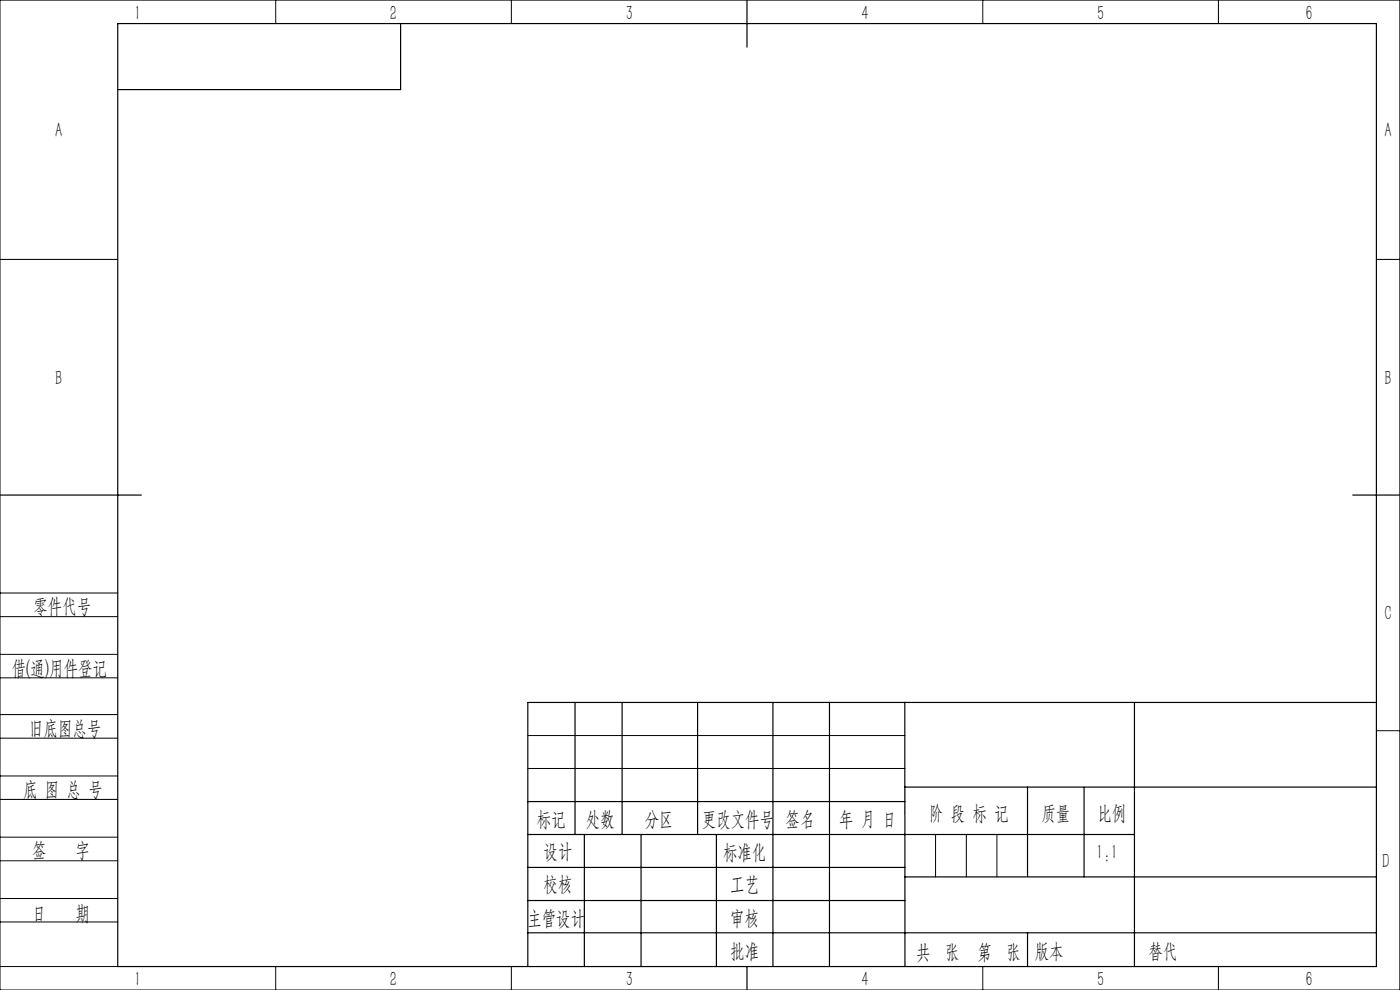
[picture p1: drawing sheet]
<svg xmlns="http://www.w3.org/2000/svg" width="297mm" height="210mm" viewBox="0 0 297 210" stroke-linecap="round" stroke-linejoin="round" font-family="sans-serif">
<defs><g id="words">
<g font-size="4.4">
<text x="28.5" y="4.1">1</text>
<text x="82.7" y="4.1">2</text>
<text x="132.7" y="4.1">3</text>
<text x="182.7" y="4.1">4</text>
<text x="232.7" y="4.1">5</text>
<text x="277" y="4.1">6</text>
<text x="11.7" y="29.1">A</text>
<text x="293.7" y="29.1">A</text>
<text x="11.7" y="81.6">B</text>
<text x="293.7" y="81.6">B</text>
<text x="7.1" y="130.1">零件代号</text>
<text x="293.7" y="131.6">C</text>
<text x="2.5" y="143.2">借(通)用件登记</text>
<text x="6.2" y="155.8">旧底图总号</text>
<text x="4.9" y="168.9">底 图 总 号</text>
<text x="197.1" y="173.8">阶 段 标 记</text>
<text x="221" y="173.8">质量</text>
<text x="232.8" y="173.8">比例</text>
<text x="113.9" y="175.2">标记</text>
<text x="124.3" y="175.2">处数</text>
<text x="136.8" y="175.2">分区</text>
<text x="148.9" y="175.2">更改文件号</text>
<text x="166.7" y="175.2">签名</text>
<text x="178.1" y="175.2">年 月 日</text>
<text x="6.8" y="181.9">签</text>
<text x="16" y="181.9">字</text>
<text x="115.3" y="182.1">设计</text>
<text x="153.4" y="182.1">标准化</text>
<text x="232.6" y="182.1">1:1</text>
<text x="293.2" y="184.1">D</text>
<text x="115.3" y="189">校核</text>
<text x="154.9" y="189">工艺</text>
<text x="6.8" y="195.2">日</text>
<text x="16" y="195.2">期</text>
<text x="111.9" y="196.2">主管设计</text>
<text x="154.9" y="196.2">审核</text>
<text x="154.9" y="203.1">批准</text>
<text x="194.4" y="203.4">共 张</text>
<text x="207.4" y="203.4">第 张</text>
<text x="219.5" y="203.1">版本</text>
<text x="243.6" y="203.1">替代</text>
<text x="28.5" y="209.1">1</text>
<text x="82.7" y="209.1">2</text>
<text x="132.7" y="209.1">3</text>
<text x="182.7" y="209.1">4</text>
<text x="232.7" y="209.1">5</text>
<text x="277" y="209.1">6</text>
</g>
</g></defs>
<g fill="none" stroke="#000" stroke-width=".21">
<path d="M0 0h297v210h-297zM58.5 0v5M108.5 0v5M208.5 0v5M258.5 0v5M0 55h25M292 55h5M0 138.8h25M0 125.8h25M0 130.8h25M0 143.8h25M0 156.6h25"/>
<path d="M0 151.6h25M112 156h80M292 155h5M0 169.6h25M0 164.6h25M0 177.6h25M112 163h80M198.5 177v9M205 177v9M211.5 177v9M0 182.6h25M0 190.6h25"/>
<path d="M0 195.6h25M0 205h25M58.5 205v5M108.5 205v5M208.5 205v5M258.5 205v5"/>
</g>
<g fill="none" stroke="#000" stroke-width=".25">
<path d="M25 5h267v200h-267zM85 5v14h-60M158.5 0v10M0 105h30M287 105h10M122 149v28M132 149v28M148 149v28M164 149v56M176 149v56M191.9 149l.1 56M240.7 149v56"/>
<path d="M292 149h-180v56M112 177h128.7M112 170h80M124 177v28M136 177v28M152 177v28M191.9 167h100.1M218 167v18.9M230 167v19M112 197.9h180M112 184h80M112 191h80"/>
<path d="M192 186h100M218 197.9v7.1M158.5 205v5"/>
</g>
<use href="#words"/>
</svg>
